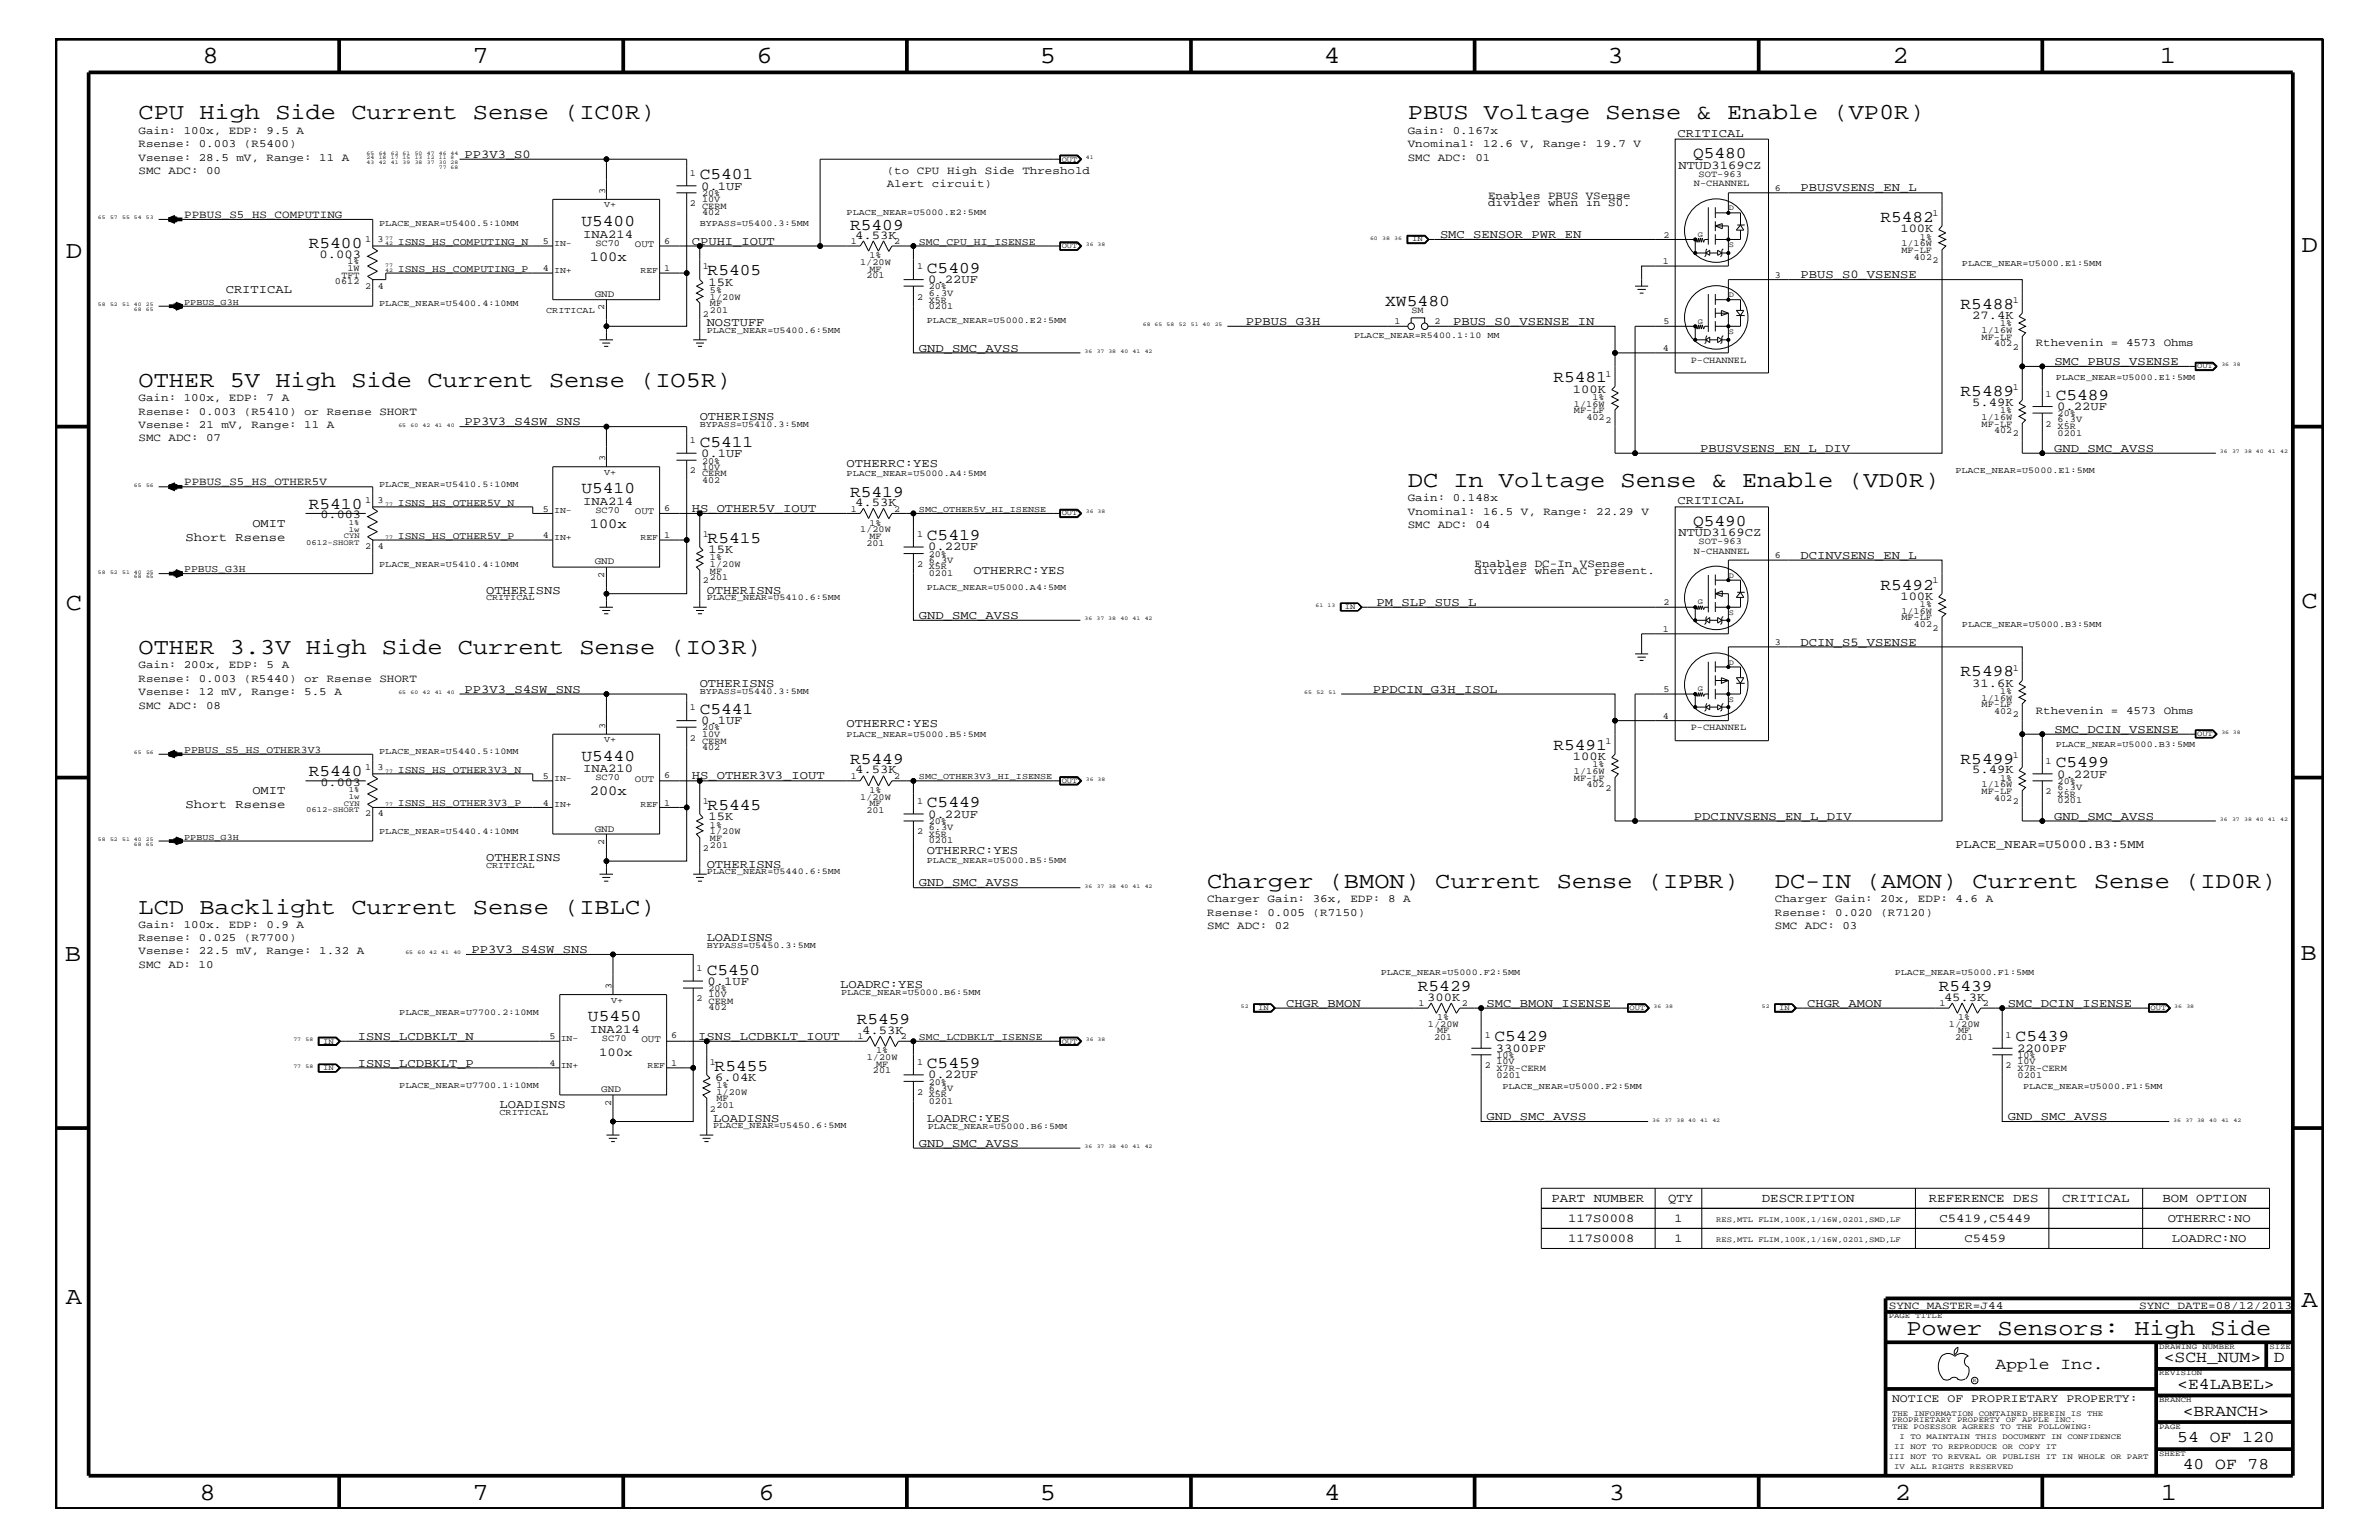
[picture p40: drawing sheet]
<svg xmlns="http://www.w3.org/2000/svg" width="432mm" height="279mm" viewBox="0 0 432 279" stroke-linecap="round" stroke-linejoin="round" font-family="sans-serif">
<defs><g id="words">
<g font-size="4.5">
<text x="36.7" y="11.5">8</text>
<text x="85.8" y="11.5">7</text>
<text x="137.3" y="11.5">6</text>
<text x="188.7" y="11.5">5</text>
<text x="240.3" y="11.5">4</text>
<text x="291.8" y="11.5">3</text>
<text x="343.5" y="11.5">2</text>
<text x="392" y="11.5">1</text>
<text x="11.9" y="46.8">D</text>
<text x="417.7" y="45.7">D</text>
<text x="11.9" y="110.6">C</text>
<text x="417.7" y="110.4">C</text>
<text x="11.8" y="174.3">B</text>
<text x="417.6" y="174.2">B</text>
<text x="11.9" y="236.7">A</text>
<text x="417.7" y="237.1">A</text>
<text x="36.2" y="272.1">8</text>
<text x="85.8" y="272.1">7</text>
<text x="137.7" y="272.1">6</text>
<text x="188.7" y="272.1">5</text>
<text x="240.4" y="272.1">4</text>
<text x="292" y="272.1">3</text>
<text x="343.9" y="272.1">2</text>
<text x="392.2" y="272.1">1</text>
</g>
<g font-size="4.1">
<text x="25.1" y="21.6">CPU High Side Current Sense (IC0R)</text>
<text x="255.5" y="21.6">PBUS Voltage Sense &amp; Enable (VP0R)</text>
<text x="25.1" y="70.1">OTHER 5V High Side Current Sense (IO5R)</text>
<text x="255.5" y="88.3">DC In Voltage Sense &amp; Enable (VD0R)</text>
<text x="25.1" y="118.6">OTHER 3.3V High Side Current Sense (IO3R)</text>
<text x="219.1" y="161.1">Charger (BMON) Current Sense (IPBR)</text>
<text x="322.2" y="161.1">DC-IN (AMON) Current Sense (ID0R)</text>
<text x="25.1" y="165.9">LCD Backlight Current Sense (IBLC)</text>
<text x="346" y="242.3">Power Sensors: High Side</text>
</g>
<g font-size="3">
<text x="307.3" y="28.6">Q5480</text>
<text x="127" y="32.5">C5401</text>
<text x="105.5" y="41">U5400</text>
<text x="154.3" y="41.7">R5409</text>
<text x="341.3" y="40.3">R5482</text>
<text x="56" y="45.1">R5400</text>
<text x="128.4" y="50">R5405</text>
<text x="168.2" y="49.6">C5409</text>
<text x="251.4" y="55.5">XW5480</text>
<text x="355.9" y="56.1">R5488</text>
<text x="281.9" y="69.4">R5481</text>
<text x="355.9" y="71.8">R5489</text>
<text x="373.1" y="72.6">C5489</text>
<text x="127" y="81.1">C5411</text>
<text x="105.5" y="89.5">U5410</text>
<text x="56" y="92.3">R5410</text>
<text x="154.3" y="90.1">R5419</text>
<text x="307.3" y="95.4">Q5490</text>
<text x="128.4" y="98.5">R5415</text>
<text x="168.2" y="98">C5419</text>
<text x="341.3" y="107">R5492</text>
<text x="355.9" y="122.7">R5498</text>
<text x="127" y="129.6">C5441</text>
<text x="281.9" y="136.1">R5491</text>
<text x="56" y="140.8">R5440</text>
<text x="105.5" y="138">U5440</text>
<text x="154.3" y="138.6">R5449</text>
<text x="355.9" y="138.5">R5499</text>
<text x="373.1" y="139.2">C5499</text>
<text x="128.4" y="147">R5445</text>
<text x="168.2" y="146.5">C5449</text>
<text x="128.3" y="176.8">C5450</text>
<text x="257.3" y="179.9">R5429</text>
<text x="351.9" y="179.9">R5439</text>
<text x="106.7" y="185.3">U5450</text>
<text x="155.5" y="185.9">R5459</text>
<text x="271.3" y="188.9">C5429</text>
<text x="365.8" y="188.9">C5439</text>
<text x="129.7" y="194.3">R5455</text>
<text x="168.2" y="193.7">C5459</text>
<text x="362.2" y="248.4">Apple Inc.</text>
<text x="392.7" y="247.1">&lt;SCH_NUM&gt;</text>
<text x="395.2" y="252">&lt;E4LABEL&gt;</text>
<text x="412.7" y="247.1">D</text>
<text x="396.2" y="256.8">&lt;BRANCH&gt;</text>
<text x="395.2" y="261.6">54 OF 120</text>
<text x="396.2" y="266.6">40 OF 78</text>
</g>
<g font-size="2.5">
<text x="107.1" y="47.4">100x</text>
<text x="107.1" y="95.9">100x</text>
<text x="107.1" y="144.3">200x</text>
</g>
<g font-size="2.3">
<text x="281.6" y="218">PART NUMBER</text>
<text x="302.8" y="218">QTY</text>
<text x="319.8" y="218">DESCRIPTION</text>
<text x="350.1" y="218">REFERENCE DES</text>
<text x="374.3" y="218">CRITICAL</text>
<text x="392.5" y="218">BOM OPTION</text>
</g>
<g font-size="2.2">
<text x="84.3" y="28.6">PP3V3_S0</text>
<text x="304.5" y="24.8">CRITICAL</text>
<text x="127.3" y="34.4">0.1UF</text>
<text x="304.6" y="30.7">NTUD3169CZ</text>
<text x="326.8" y="34.7">PBUSVSENS_EN_L</text>
<text x="58" y="46.8">0.003</text>
<text x="105.9" y="43.1">INA214</text>
<text x="125.6" y="44.4">CPUHI_IOUT</text>
<text x="155.2" y="43.4">4.53K</text>
<text x="261.4" y="43.2">SMC_SENSOR_PWR_EN</text>
<text x="344.9" y="42.1">100K</text>
<text x="41" y="53.2">CRITICAL</text>
<text x="128.6" y="51.8">15K</text>
<text x="168.5" y="51.3">0.22UF</text>
<text x="326.8" y="50.5">PBUS_S0_VSENSE</text>
<text x="128.3" y="59.2">NOSTUFF</text>
<text x="226.1" y="59">PPBUS_G3H</text>
<text x="263.7" y="59">PBUS_S0_VSENSE_IN</text>
<text x="358" y="57.9">27.4K</text>
<text x="166.8" y="63.9">GND_SMC_AVSS</text>
<text x="285.5" y="71.2">100K</text>
<text x="372.9" y="66.2">SMC_PBUS_VSENSE</text>
<text x="84.3" y="77.2">PP3V3_S4SW_SNS</text>
<text x="127" y="76.2">OTHERISNS</text>
<text x="358" y="73.7">5.49K</text>
<text x="373.4" y="74.4">0.22UF</text>
<text x="127.3" y="82.8">0.1UF</text>
<text x="308.6" y="82">PBUSVSENS_EN_L_DIV</text>
<text x="372.9" y="82">GND_SMC_AVSS</text>
<text x="153.7" y="84.7">OTHERRC:YES</text>
<text x="45.8" y="95.6">OMIT</text>
<text x="58.2" y="94">0.003</text>
<text x="105.9" y="91.6">INA214</text>
<text x="125.6" y="92.9">HS_OTHER5V_IOUT</text>
<text x="155.2" y="91.8">4.53K</text>
<text x="304.5" y="91.5">CRITICAL</text>
<text x="33.7" y="98.2">Short Rsense</text>
<text x="128.6" y="100.4">15K</text>
<text x="168.5" y="99.9">0.22UF</text>
<text x="304.6" y="97.3">NTUD3169CZ</text>
<text x="326.8" y="101.4">DCINVSENS_EN_L</text>
<text x="88.2" y="107.7">OTHERISNS</text>
<text x="128.3" y="107.7">OTHERISNS</text>
<text x="176.7" y="104.1">OTHERRC:YES</text>
<text x="166.8" y="112.3">GND_SMC_AVSS</text>
<text x="249.9" y="109.9">PM_SLP_SUS_L</text>
<text x="344.9" y="108.8">100K</text>
<text x="326.8" y="117.2">DCIN_S5_VSENSE</text>
<text x="84.3" y="125.7">PP3V3_S4SW_SNS</text>
<text x="127" y="124.7">OTHERISNS</text>
<text x="249.2" y="125.7">PPDCIN_G3H_ISOL</text>
<text x="358" y="124.6">31.6K</text>
<text x="127.3" y="131.3">0.1UF</text>
<text x="153.7" y="131.9">OTHERRC:YES</text>
<text x="285.5" y="137.9">100K</text>
<text x="372.9" y="133">SMC_DCIN_VSENSE</text>
<text x="58.2" y="142.5">0.003</text>
<text x="105.9" y="140.1">INA210</text>
<text x="125.6" y="141.4">HS_OTHER3V3_IOUT</text>
<text x="155.2" y="140.3">4.53K</text>
<text x="358" y="140.3">5.49K</text>
<text x="373.4" y="141.1">0.22UF</text>
<text x="33.7" y="146.7">Short Rsense</text>
<text x="45.8" y="144">OMIT</text>
<text x="128.6" y="148.8">15K</text>
<text x="168.5" y="148.4">0.22UF</text>
<text x="307.4" y="148.7">PDCINVSENS_EN_L_DIV</text>
<text x="372.9" y="148.7">GND_SMC_AVSS</text>
<text x="168.2" y="155">OTHERRC:YES</text>
<text x="354.9" y="153.8">PLACE_NEAR=U5000.B3:5MM</text>
<text x="88.2" y="156.2">OTHERISNS</text>
<text x="128.3" y="157.4">OTHERISNS</text>
<text x="166.8" y="160.8">GND_SMC_AVSS</text>
<text x="85.6" y="172.9">PP3V3_S4SW_SNS</text>
<text x="128.3" y="170.7">LOADISNS</text>
<text x="128.4" y="178.7">0.1UF</text>
<text x="152.5" y="179.3">LOADRC:YES</text>
<text x="233.4" y="182.7">CHGR_BMON</text>
<text x="259" y="181.6">300K</text>
<text x="269.8" y="182.7">SMC_BMON_ISENSE</text>
<text x="328" y="182.7">CHGR_AMON</text>
<text x="352.8" y="181.6">45.3K</text>
<text x="364.4" y="182.7">SMC_DCIN_ISENSE</text>
<text x="64.9" y="188.7">ISNS_LCDBKLT_N</text>
<text x="107.1" y="187.4">INA214</text>
<text x="108.8" y="191.6">100x</text>
<text x="126.7" y="188.7">ISNS_LCDBKLT_IOUT</text>
<text x="156.5" y="187.6">4.53K</text>
<text x="271.5" y="190.8">3300PF</text>
<text x="366.1" y="190.8">2200PF</text>
<text x="64.9" y="193.6">ISNS_LCDBKLT_P</text>
<text x="129.8" y="196.1">6.04K</text>
<text x="168.5" y="195.6">0.22UF</text>
<text x="90.7" y="201">LOADISNS</text>
<text x="129.5" y="203.5">LOADISNS</text>
<text x="168.2" y="203.5">LOADRC:YES</text>
<text x="269.8" y="203.2">GND_SMC_AVSS</text>
<text x="364.4" y="203.2">GND_SMC_AVSS</text>
<text x="166.8" y="208.1">GND_SMC_AVSS</text>
<text x="284.6" y="221.7">117S0008</text>
<text x="303.9" y="221.7">1</text>
<text x="352" y="221.7">C5419,C5449</text>
<text x="393.4" y="221.7">OTHERRC:NO</text>
<text x="284.6" y="225.3">117S0008</text>
<text x="303.9" y="225.3">1</text>
<text x="356.6" y="225.3">C5459</text>
<text x="394.2" y="225.3">LOADRC:NO</text>
</g>
<text font-size="2.1" x="343.4" y="254.4">NOTICE OF PROPRIETARY PROPERTY:</text>
<g font-size="2">
<text x="25.1" y="29.2">Vsense: 28.5 mV, Range: 11 A</text>
<text x="25.1" y="24.3">Gain: 100x, EDP: 9.5 A</text>
<text x="25.1" y="26.7">Rsense: 0.003 (R5400)</text>
<text x="255.5" y="26.7">Vnominal: 12.6 V, Range: 19.7 V</text>
<text x="255.5" y="24.3">Gain: 0.167x</text>
<text x="255.5" y="29.2">SMC ADC: 01</text>
<text x="25.1" y="31.6">SMC ADC: 00</text>
<text x="161" y="31.6">(to CPU High Side Threshold</text>
<text x="161" y="34">Alert circuit)</text>
<text x="33.4" y="39.6">PPBUS_S5_HS_COMPUTING</text>
<text x="270.1" y="37.4">divider when in S0.</text>
<text x="270.1" y="36.2">Enables PBUS VSense</text>
<text x="369.5" y="62.8">Rthevenin = 4573 Ohms</text>
<text x="25.1" y="77.7">Vsense: 21 mV, Range: 11 A</text>
<text x="25.1" y="72.8">Gain: 100x, EDP: 7 A</text>
<text x="25.1" y="75.2">Rsense: 0.003 (R5410) or Rsense SHORT</text>
<text x="25.1" y="80">SMC ADC: 07</text>
<text x="33.4" y="88.1">PPBUS_S5_HS_OTHER5V</text>
<text x="255.5" y="93.4">Vnominal: 16.5 V, Range: 22.29 V</text>
<text x="255.5" y="95.9">SMC ADC: 04</text>
<text x="255.5" y="91">Gain: 0.148x</text>
<text x="267.6" y="104.1">divider when AC present.</text>
<text x="267.6" y="102.9">Enables DC-In VSense</text>
<text x="25.1" y="121.3">Gain: 200x, EDP: 5 A</text>
<text x="25.1" y="123.7">Rsense: 0.003 (R5440) or Rsense SHORT</text>
<text x="25.1" y="128.6">SMC ADC: 08</text>
<text x="25.1" y="126.2">Vsense: 12 mV, Range: 5.5 A</text>
<text x="369.5" y="129.6">Rthevenin = 4573 Ohms</text>
<text x="219.1" y="163.7">Charger Gain: 36x, EDP: 8 A</text>
<text x="219.1" y="166.1">Rsense: 0.005 (R7150)</text>
<text x="322.2" y="166.1">Rsense: 0.020 (R7120)</text>
<text x="322.2" y="163.7">Charger Gain: 20x, EDP: 4.6 A</text>
<text x="25.1" y="168.3">Gain: 100x. EDP: 0.9 A</text>
<text x="25.1" y="173.2">Vsense: 22.5 mV, Range: 1.32 A</text>
<text x="25.1" y="170.7">Rsense: 0.025 (R7700)</text>
<text x="219.1" y="168.6">SMC ADC: 02</text>
<text x="322.2" y="168.6">SMC ADC: 03</text>
<text x="25.1" y="175.6">SMC AD: 10</text>
<text x="342.8" y="237.4">SYNC_MASTER=J44</text>
<text x="388.3" y="237.4">SYNC_DATE=08/12/2013</text>
</g>
<g font-size="1.9">
<text x="72.2" y="44.4">ISNS_HS_COMPUTING_N</text>
<text x="166.8" y="44.4">SMC_CPU_HI_ISENSE</text>
<text x="72.2" y="49.3">ISNS_HS_COMPUTING_P</text>
<text x="72.2" y="91.7">ISNS_HS_OTHER5V_N</text>
<text x="72.2" y="97.7">ISNS_HS_OTHER5V_P</text>
<text x="33.4" y="103.8">PPBUS_G3H</text>
<text x="33.4" y="136.6">PPBUS_S5_HS_OTHER3V3</text>
<text x="72.2" y="140.2">ISNS_HS_OTHER3V3_N</text>
<text x="72.2" y="146.2">ISNS_HS_OTHER3V3_P</text>
<text x="166.8" y="188.7">SMC_LCDBKLT_ISENSE</text>
</g>
<g font-size="1.8">
<text x="115.2" y="44.8">OUT</text>
<text x="107.9" y="53.9">GND</text>
<text x="115.2" y="93.3">OUT</text>
<text x="107.9" y="102.4">GND</text>
<text x="115.2" y="141.8">OUT</text>
<text x="107.9" y="150.9">GND</text>
<text x="116.4" y="189.1">OUT</text>
<text x="109.1" y="198.1">GND</text>
</g>
<g font-size="1.7">
<text x="109.8" y="35.2" transform="rotate(-90 109.8 35.2)">3</text>
<text x="125.2" y="31.9">1</text>
<text x="127.4" y="35.6">20%</text>
<text x="307.5" y="33.7">N-CHANNEL</text>
<text x="308.3" y="32">SOT-963</text>
<text x="322.2" y="34.7">6</text>
<text x="125.2" y="37.4">2</text>
<text x="127.4" y="37.9">CERM</text>
<text x="127.4" y="39.1">402</text>
<text x="127.4" y="36.7">10V</text>
<text x="350.8" y="39.2">1</text>
<text x="63.1" y="47.9">1%</text>
<text x="66.3" y="44">1</text>
<text x="68.5" y="44">3</text>
<text x="98.6" y="44.3">5</text>
<text x="108.1" y="44.6">SC70</text>
<text x="120.6" y="44.2">6</text>
<text x="154.4" y="44.3">1</text>
<text x="157.8" y="46.8">1%</text>
<text x="162.3" y="44.3">2</text>
<text x="301.8" y="47.9">1</text>
<text x="301.9" y="43.1">2</text>
<text x="345.1" y="45.9">MF-LF</text>
<text x="345.1" y="44.6">1/16W</text>
<text x="347.4" y="47.1">402</text>
<text x="348.5" y="43.5">1%</text>
<text x="350.8" y="47.7">2</text>
<text x="60.8" y="51.6">0612</text>
<text x="62" y="50.4">TFT</text>
<text x="63.1" y="49.1">1W</text>
<text x="66.3" y="52.4">2</text>
<text x="68.6" y="52.4">4</text>
<text x="98.6" y="49.1">4</text>
<text x="120.6" y="49.1">1</text>
<text x="127.6" y="48.9">1</text>
<text x="128.9" y="53.2">5%</text>
<text x="156.1" y="48">1/20W</text>
<text x="157.3" y="50.5">201</text>
<text x="157.8" y="49.3">MF</text>
<text x="166.5" y="48.9">1</text>
<text x="168.6" y="52.5">20%</text>
<text x="168.6" y="53.6">6.3V</text>
<text x="322.2" y="50.4">3</text>
<text x="109.6" y="56.3" transform="rotate(-90 109.6 56.3)">2</text>
<text x="127.6" y="57.4">2</text>
<text x="128.9" y="56.8">201</text>
<text x="128.9" y="55.6">MF</text>
<text x="128.9" y="54.4">1/20W</text>
<text x="166.5" y="54.4">2</text>
<text x="168.6" y="56.1">0201</text>
<text x="168.6" y="54.9">X5R</text>
<text x="253.1" y="58.9">1</text>
<text x="256.2" y="56.8">SM</text>
<text x="260.4" y="58.9">2</text>
<text x="301.9" y="58.9">5</text>
<text x="363.1" y="59.2">1%</text>
<text x="365.3" y="55">1</text>
<text x="301.8" y="63.7">4</text>
<text x="306.9" y="65.9">P-CHANNEL</text>
<text x="359.7" y="61.7">MF-LF</text>
<text x="359.7" y="60.4">1/16W</text>
<text x="361.9" y="62.9">402</text>
<text x="365.3" y="63.4">2</text>
<text x="291.4" y="68.4">1</text>
<text x="365.3" y="70.7">1</text>
<text x="371.3" y="72">1</text>
<text x="285.7" y="75">MF-LF</text>
<text x="285.7" y="73.8">1/16W</text>
<text x="288" y="76.2">402</text>
<text x="289.1" y="72.6">1%</text>
<text x="291.4" y="76.8">2</text>
<text x="359.7" y="77.4">MF-LF</text>
<text x="359.7" y="76.2">1/16W</text>
<text x="363.1" y="75">1%</text>
<text x="371.3" y="77.4">2</text>
<text x="373.5" y="76.7">6.3V</text>
<text x="373.5" y="77.9">X5R</text>
<text x="373.5" y="75.6">20%</text>
<text x="109.8" y="83.7" transform="rotate(-90 109.8 83.7)">3</text>
<text x="125.2" y="80.5">1</text>
<text x="361.9" y="78.6">402</text>
<text x="365.3" y="79.2">2</text>
<text x="373.5" y="79.1">0201</text>
<text x="125.2" y="85.9">2</text>
<text x="127.4" y="86.4">CERM</text>
<text x="127.4" y="84.1">20%</text>
<text x="127.4" y="85.2">10V</text>
<text x="127.4" y="87.6">402</text>
<text x="66.3" y="91.2">1</text>
<text x="68.5" y="91.2">3</text>
<text x="98.6" y="92.8">5</text>
<text x="108.1" y="93.1">SC70</text>
<text x="120.6" y="92.7">6</text>
<text x="154.4" y="92.8">1</text>
<text x="157.8" y="95.4">1%</text>
<text x="162.3" y="92.8">2</text>
<text x="66.3" y="99.6">2</text>
<text x="68.6" y="99.6">4</text>
<text x="98.6" y="97.6">4</text>
<text x="120.6" y="97.6">1</text>
<text x="127.6" y="97.4">1</text>
<text x="128.9" y="101.6">1%</text>
<text x="156.1" y="96.5">1/20W</text>
<text x="157.3" y="99">201</text>
<text x="157.8" y="97.7">MF</text>
<text x="166.5" y="97.4">1</text>
<text x="168.6" y="101">20%</text>
<text x="307.5" y="100.4">N-CHANNEL</text>
<text x="308.3" y="98.7">SOT-963</text>
<text x="322.2" y="101.3">6</text>
<text x="109.6" y="104.8" transform="rotate(-90 109.6 104.8)">2</text>
<text x="127.6" y="105.9">2</text>
<text x="128.9" y="105.3">201</text>
<text x="128.9" y="104.1">MF</text>
<text x="128.9" y="102.9">1/20W</text>
<text x="166.5" y="102.9">2 X5R</text>
<text x="168.6" y="102.1">6.3V</text>
<text x="168.6" y="104.6">0201</text>
<text x="350.8" y="105.9">1</text>
<text x="301.9" y="109.8">2</text>
<text x="345.1" y="112.6">MF-LF</text>
<text x="345.1" y="111.4">1/16W</text>
<text x="347.4" y="113.7">402</text>
<text x="348.5" y="110.2">1%</text>
<text x="301.8" y="114.7">1</text>
<text x="322.2" y="117">3</text>
<text x="350.8" y="114.4">2</text>
<text x="301.9" y="125.5">5</text>
<text x="363.1" y="125.9">1%</text>
<text x="365.3" y="121.7">1</text>
<text x="125.2" y="128.9">1</text>
<text x="301.8" y="130.4">4</text>
<text x="359.7" y="128.3">MF-LF</text>
<text x="359.7" y="127.1">1/16W</text>
<text x="361.9" y="129.6">402</text>
<text x="365.3" y="130.2">2</text>
<text x="109.8" y="132.2" transform="rotate(-90 109.8 132.2)">3</text>
<text x="125.2" y="134.4">2</text>
<text x="127.4" y="134.9">CERM</text>
<text x="127.4" y="136.1">402</text>
<text x="127.4" y="132.5">20%</text>
<text x="127.4" y="133.6">10V</text>
<text x="291.4" y="135">1</text>
<text x="306.9" y="132.5">P-CHANNEL</text>
<text x="365.3" y="137.4">1</text>
<text x="66.3" y="139.7">1</text>
<text x="68.5" y="139.7">3</text>
<text x="98.6" y="141.3">5</text>
<text x="108.1" y="141.5">SC70</text>
<text x="120.6" y="141.2">6</text>
<text x="154.4" y="141.3">1</text>
<text x="157.8" y="143.9">1%</text>
<text x="162.3" y="141.3">2</text>
<text x="285.7" y="140.4">1/16W</text>
<text x="285.7" y="141.7">MF-LF</text>
<text x="288" y="142.9">402</text>
<text x="289.1" y="139.2">1%</text>
<text x="291.4" y="143.5">2</text>
<text x="359.7" y="142.9">1/16W</text>
<text x="363.1" y="141.7">1%</text>
<text x="371.3" y="138.6">1</text>
<text x="373.5" y="143.4">6.3V</text>
<text x="373.5" y="142.3">20%</text>
<text x="66.3" y="148.1">2</text>
<text x="68.6" y="148.1">4</text>
<text x="98.6" y="146.2">4</text>
<text x="120.6" y="146.2">1</text>
<text x="127.6" y="145.9">1</text>
<text x="156.1" y="145.1">1/20W</text>
<text x="157.3" y="147.5">201</text>
<text x="157.8" y="146.2">MF</text>
<text x="166.5" y="145.9">1</text>
<text x="168.6" y="149.5">20%</text>
<text x="359.7" y="144">MF-LF</text>
<text x="361.9" y="145.3">402</text>
<text x="365.3" y="145.9">2</text>
<text x="371.3" y="144">2</text>
<text x="373.5" y="145.7">0201</text>
<text x="373.5" y="144.6">X5R</text>
<text x="109.6" y="153.3" transform="rotate(-90 109.6 153.3)">2</text>
<text x="127.6" y="154.4">2</text>
<text x="128.9" y="153.8">201</text>
<text x="128.9" y="150.1">1%</text>
<text x="128.9" y="152.6">MF</text>
<text x="128.9" y="151.3">1/20W</text>
<text x="166.5" y="151.3">2</text>
<text x="168.6" y="151.8">X5R</text>
<text x="168.6" y="153">0201</text>
<text x="168.6" y="150.7">6.3V</text>
<text x="111" y="179.5" transform="rotate(-90 111 179.5)">3</text>
<text x="126.4" y="176.2">1</text>
<text x="128.6" y="179.9">20%</text>
<text x="126.4" y="181.6">2</text>
<text x="128.6" y="182.1">CERM</text>
<text x="128.6" y="183.3">402</text>
<text x="128.6" y="181">10V</text>
<text x="257.5" y="182.5">1</text>
<text x="260.9" y="185">1%</text>
<text x="265.3" y="182.5">2</text>
<text x="352" y="182.5">1</text>
<text x="355.4" y="185">1%</text>
<text x="359.9" y="182.5">2</text>
<text x="99.7" y="188.6">5</text>
<text x="109.3" y="188.8">SC70</text>
<text x="121.8" y="188.4">6</text>
<text x="155.6" y="188.6">1</text>
<text x="159" y="191.1">1%</text>
<text x="163.5" y="188.6">2</text>
<text x="259.2" y="186.3">1/20W</text>
<text x="260.3" y="188.7">201</text>
<text x="260.9" y="187.5">MF</text>
<text x="269.5" y="188.3">1</text>
<text x="271.6" y="192">10%</text>
<text x="353.7" y="186.3">1/20W</text>
<text x="354.9" y="188.7">201</text>
<text x="355.4" y="187.5">MF</text>
<text x="364" y="188.3">1</text>
<text x="366.2" y="192">10%</text>
<text x="99.7" y="193.4">4</text>
<text x="121.8" y="193.4">1</text>
<text x="128.9" y="193.2">1</text>
<text x="130" y="197.4">1%</text>
<text x="157.3" y="192.3">1/20W</text>
<text x="158.5" y="194.8">201</text>
<text x="159" y="193.6">MF</text>
<text x="166.5" y="193.2">1</text>
<text x="168.6" y="196.8">20%</text>
<text x="168.6" y="197.9">6.3V</text>
<text x="269.5" y="193.7">2</text>
<text x="271.6" y="194.3">X7R-CERM</text>
<text x="271.6" y="195.5">0201</text>
<text x="271.6" y="193.1">10V</text>
<text x="364" y="193.7">2</text>
<text x="366.2" y="193.1">10V</text>
<text x="366.2" y="194.3">X7R-CERM</text>
<text x="366.2" y="195.5">0201</text>
<text x="110.9" y="200.6" transform="rotate(-90 110.9 200.6)">2</text>
<text x="128.9" y="201.7">2</text>
<text x="130" y="198.7">1/20W</text>
<text x="130" y="201">201</text>
<text x="130" y="199.8">MF</text>
<text x="166.5" y="198.7">2</text>
<text x="168.6" y="199.1">X5R</text>
<text x="168.6" y="200.4">0201</text>
</g>
<g font-size="1.6">
<text x="68.8" y="41">PLACE_NEAR=U5400.5:10MM</text>
<text x="109.6" y="37.6">V+</text>
<text x="127" y="41">BYPASS=U5400.3:5MM</text>
<text x="153.7" y="39.1">PLACE_NEAR=U5000.E2:5MM</text>
<text x="100.6" y="44.6">IN-</text>
<text x="100.6" y="49.6">IN+</text>
<text x="116.2" y="49.6">REF</text>
<text x="356.1" y="48.3">PLACE_NEAR=U5000.E1:5MM</text>
<text x="33.4" y="55.3">PPBUS_G3H</text>
<text x="68.8" y="55.6">PLACE_NEAR=U5400.4:10MM</text>
<text x="99.1" y="56.8">CRITICAL</text>
<text x="168.2" y="58.5">PLACE_NEAR=U5000.E2:5MM</text>
<text x="128.3" y="60.4">PLACE_NEAR=U5400.6:5MM</text>
<text x="245.8" y="61.4">PLACE_NEAR=R5400.1:10 MM</text>
<text x="373.1" y="68.9">PLACE_NEAR=U5000.E1:5MM</text>
<text x="127" y="77.4">BYPASS=U5410.3:5MM</text>
<text x="68.8" y="88.3">PLACE_NEAR=U5410.5:10MM</text>
<text x="109.6" y="86.1">V+</text>
<text x="153.7" y="86.4">PLACE_NEAR=U5000.A4:5MM</text>
<text x="354.9" y="85.9">PLACE_NEAR=U5000.E1:5MM</text>
<text x="100.6" y="93.2">IN-</text>
<text x="166.8" y="92.9">SMC_OTHER5V_HI_ISENSE</text>
<text x="100.6" y="98">IN+</text>
<text x="116.2" y="98">REF</text>
<text x="68.8" y="102.9">PLACE_NEAR=U5410.4:10MM</text>
<text x="168.2" y="107">PLACE_NEAR=U5000.A4:5MM</text>
<text x="88.2" y="108.9">CRITICAL</text>
<text x="128.3" y="108.9">PLACE_NEAR=U5410.6:5MM</text>
<text x="356.1" y="113.7">PLACE_NEAR=U5000.B3:5MM</text>
<text x="127" y="125.9">BYPASS=U5440.3:5MM</text>
<text x="68.8" y="136.8">PLACE_NEAR=U5440.5:10MM</text>
<text x="109.6" y="134.6">V+</text>
<text x="153.7" y="133.6">PLACE_NEAR=U5000.B5:5MM</text>
<text x="373.1" y="135.6">PLACE_NEAR=U5000.B3:5MM</text>
<text x="100.6" y="141.7">IN-</text>
<text x="166.8" y="141.4">SMC_OTHER3V3_HI_ISENSE</text>
<text x="100.6" y="146.5">IN+</text>
<text x="116.2" y="146.5">REF</text>
<text x="33.4" y="152.3">PPBUS_G3H</text>
<text x="68.8" y="151.3">PLACE_NEAR=U5440.4:10MM</text>
<text x="88.2" y="157.4">CRITICAL</text>
<text x="128.3" y="158.6">PLACE_NEAR=U5440.6:5MM</text>
<text x="168.2" y="156.7">PLACE_NEAR=U5000.B5:5MM</text>
<text x="128.3" y="172">BYPASS=U5450.3:5MM</text>
<text x="250.6" y="176.8">PLACE_NEAR=U5000.F2:5MM</text>
<text x="343.9" y="176.8">PLACE_NEAR=U5000.F1:5MM</text>
<text x="72.5" y="184.1">PLACE_NEAR=U7700.2:10MM</text>
<text x="110.9" y="181.9">V+</text>
<text x="152.7" y="180.5">PLACE_NEAR=U5000.B6:5MM</text>
<text x="101.8" y="188.9">IN-</text>
<text x="72.5" y="197.4">PLACE_NEAR=U7700.1:10MM</text>
<text x="101.8" y="193.7">IN+</text>
<text x="117.5" y="193.7">REF</text>
<text x="272.7" y="197.6">PLACE_NEAR=U5000.F2:5MM</text>
<text x="367.2" y="197.6">PLACE_NEAR=U5000.F1:5MM</text>
<text x="90.7" y="202.3">CRITICAL</text>
<text x="129.5" y="204.7">PLACE_NEAR=U5450.6:5MM</text>
<text x="168.4" y="204.8">PLACE_NEAR=U5000.B6:5MM</text>
</g>
<g font-size="1.4">
<text x="192.7" y="29.3">OUT</text>
<text x="313.8" y="38.1">D</text>
<text x="192.7" y="45.1">OUT</text>
<text x="256.3" y="43.8">IN</text>
<text x="308.1" y="43">G</text>
<text x="313.8" y="44.9">S</text>
<text x="313.8" y="53.9">D</text>
<text x="308.1" y="58.7">G</text>
<text x="313.8" y="60.6">S</text>
<text x="398.8" y="66.8">OUT</text>
<text x="63.3" y="95.2">1%</text>
<text x="192.7" y="93.5">OUT</text>
<text x="55.5" y="98.8">0612-SHORT</text>
<text x="62.4" y="97.6">CYN</text>
<text x="63.3" y="96.5">1w</text>
<text x="313.8" y="104.8">D</text>
<text x="244.1" y="110.5">IN</text>
<text x="308.1" y="109.7">G</text>
<text x="313.8" y="111.6">S</text>
<text x="308.1" y="125.4">G</text>
<text x="313.8" y="120.6">D</text>
<text x="313.8" y="127.4">S</text>
<text x="398.8" y="133.5">OUT</text>
<text x="63.3" y="143.7">1%</text>
<text x="192.7" y="142">OUT</text>
<text x="55.5" y="147.3">0612-SHORT</text>
<text x="62.4" y="146.2">CYN</text>
<text x="63.3" y="144.9">1w</text>
<text x="228.3" y="183.2">IN</text>
<text x="295.7" y="183.2">OUT</text>
<text x="322.9" y="183.2">IN</text>
<text x="390.3" y="183.2">OUT</text>
<text x="58.7" y="189.3">IN</text>
<text x="192.7" y="189.3">OUT</text>
<text x="58.7" y="194.2">IN</text>
<text x="311.5" y="221.7">RES,MTL FLIM,100K,1/16W,0201,SMD,LF</text>
<text x="311.5" y="225.3">RES,MTL FLIM,100K,1/16W,0201,SMD,LF</text>
<text x="342.8" y="239.2">PAGE TITLE</text>
<text x="391.9" y="244.7">DRAWING NUMBER</text>
<text x="411.9" y="244.7">SIZE</text>
<text x="391.9" y="249.5">REVISION</text>
<text x="343.4" y="256.8">THE INFORMATION CONTAINED HEREIN IS THE</text>
<text x="391.9" y="254.4">BRANCH</text>
<text x="343.4" y="258">PROPRIETARY PROPERTY OF APPLE INC.</text>
<text x="343.4" y="259.3">THE POSESSOR AGREES TO THE FOLLOWING:</text>
<text x="343.8" y="262.9">II NOT TO REPRODUCE OR COPY IT</text>
<text x="344.8" y="261.1">I TO MAINTAIN THIS DOCUMENT IN CONFIDENCE</text>
<text x="391.9" y="259.3">PAGE</text>
<text x="342.8" y="264.7">III NOT TO REVEAL OR PUBLISH IT IN WHOLE OR PART</text>
<text x="343.8" y="266.6">IV ALL RIGHTS RESERVED</text>
<text x="391.9" y="264.1">SHEET</text>
</g>
<g font-size="1">
<text x="66.5" y="28.1">65</text>
<text x="66.5" y="29.8">43</text>
<text x="66.5" y="28.9">24</text>
<text x="68.7" y="28.1">64</text>
<text x="68.7" y="29.8">42</text>
<text x="68.7" y="28.9">18</text>
<text x="70.9" y="28.1">62 61</text>
<text x="70.9" y="29.8">41 39</text>
<text x="71" y="28.9">17 15</text>
<text x="75.3" y="28.1">50</text>
<text x="75.3" y="29.8">38</text>
<text x="75.3" y="28.9">13</text>
<text x="77.5" y="28.1">47</text>
<text x="77.5" y="29.8">37</text>
<text x="77.5" y="28.9">12</text>
<text x="79.7" y="28.1">46 44</text>
<text x="79.7" y="29.8">30 28</text>
<text x="79.7" y="28.9">11 8</text>
<text x="197.1" y="28.9">41</text>
<text x="79.7" y="30.7">77 68</text>
<text x="17.8" y="39.8">65</text>
<text x="20" y="39.8">57</text>
<text x="22.2" y="39.8">55 54</text>
<text x="26.5" y="39.8">53</text>
<text x="69.9" y="44.4">42</text>
<text x="69.9" y="43.5">77</text>
<text x="197.1" y="44.6">36 38</text>
<text x="248.7" y="43.5">60</text>
<text x="250.9" y="43.5">38</text>
<text x="253.1" y="43.5">36</text>
<text x="69.9" y="49.3">42</text>
<text x="69.9" y="48.4">77</text>
<text x="17.8" y="55.6">58</text>
<text x="20" y="55.6">52</text>
<text x="22.2" y="55.6">51 40</text>
<text x="24.3" y="56.5">68</text>
<text x="26.5" y="55.6">25</text>
<text x="26.5" y="56.5">65</text>
<text x="207.4" y="59.2">68 65</text>
<text x="211.8" y="59.2">58</text>
<text x="214" y="59.2">52</text>
<text x="216.2" y="59.2">51 40</text>
<text x="220.5" y="59.2">25</text>
<text x="196.9" y="64">36</text>
<text x="199.1" y="64">37 38</text>
<text x="203.4" y="64">40</text>
<text x="205.6" y="64">41</text>
<text x="207.8" y="64">42</text>
<text x="403.2" y="66.5">36 38</text>
<text x="72.3" y="77.4">65</text>
<text x="74.5" y="77.4">60</text>
<text x="76.7" y="77.4">42</text>
<text x="78.9" y="77.4">41</text>
<text x="81.1" y="77.4">40</text>
<text x="402.9" y="82.2">36</text>
<text x="405.1" y="82.2">37</text>
<text x="407.3" y="82.2">38 40</text>
<text x="411.7" y="82.2">41</text>
<text x="413.9" y="82.2">42</text>
<text x="24.3" y="88.3">65</text>
<text x="26.5" y="88.3">56</text>
<text x="69.9" y="91.7">77</text>
<text x="197.1" y="93.2">36 38</text>
<text x="69.9" y="97.7">77</text>
<text x="17.8" y="104.1">58</text>
<text x="20" y="104.1">52</text>
<text x="22.2" y="104.1">51 40</text>
<text x="24.3" y="104.9">68</text>
<text x="26.5" y="104.1">25</text>
<text x="26.5" y="104.9">65</text>
<text x="196.8" y="112.5">36</text>
<text x="199" y="112.5">37 38</text>
<text x="203.4" y="112.5">40</text>
<text x="205.6" y="112.5">41</text>
<text x="207.8" y="112.5">42</text>
<text x="238.8" y="110.2">61</text>
<text x="241" y="110.2">13</text>
<text x="72.3" y="125.9">65</text>
<text x="74.5" y="125.9">60</text>
<text x="76.7" y="125.9">42</text>
<text x="78.9" y="125.9">41</text>
<text x="81.1" y="125.9">40</text>
<text x="236.7" y="125.9">65</text>
<text x="238.9" y="125.9">52</text>
<text x="241.1" y="125.9">51</text>
<text x="24.3" y="136.8">65</text>
<text x="26.5" y="136.8">56</text>
<text x="403.2" y="133.2">36 38</text>
<text x="69.9" y="140.2">77</text>
<text x="197.1" y="141.7">36 38</text>
<text x="69.9" y="146.2">77</text>
<text x="402.9" y="149">36</text>
<text x="405.1" y="149">37</text>
<text x="407.3" y="149">38 40</text>
<text x="411.7" y="149">41</text>
<text x="413.9" y="149">42</text>
<text x="17.8" y="152.6">58</text>
<text x="20" y="152.6">52</text>
<text x="22.2" y="152.6">51 40</text>
<text x="24.3" y="153.4">68</text>
<text x="26.5" y="152.6">25</text>
<text x="26.5" y="153.4">65</text>
<text x="196.9" y="161.1">36</text>
<text x="199.1" y="161.1">37 38</text>
<text x="203.4" y="161.1">40</text>
<text x="205.6" y="161.1">41</text>
<text x="207.8" y="161.1">42</text>
<text x="73.6" y="173.2">65</text>
<text x="75.8" y="173.2">60 42</text>
<text x="80.1" y="173.2">41</text>
<text x="82.3" y="173.2">40</text>
<text x="225.2" y="182.9">52</text>
<text x="300.1" y="182.9">36 38</text>
<text x="319.8" y="182.9">52</text>
<text x="394.6" y="182.9">36</text>
<text x="396.8" y="182.9">38</text>
<text x="53.3" y="188.9">77</text>
<text x="55.5" y="188.9">58</text>
<text x="197.1" y="188.9">36 38</text>
<text x="53.3" y="193.7">77</text>
<text x="55.5" y="193.7">58</text>
<text x="299.9" y="203.5">36</text>
<text x="302.1" y="203.5">37</text>
<text x="304.3" y="203.5">38 40</text>
<text x="308.6" y="203.5">41</text>
<text x="310.8" y="203.5">42</text>
<text x="394.5" y="203.5">36</text>
<text x="396.7" y="203.5">37 38</text>
<text x="401" y="203.5">40</text>
<text x="403.2" y="203.5">41</text>
<text x="405.4" y="203.5">42</text>
<text x="196.9" y="208.3">36</text>
<text x="199.1" y="208.3">37 38</text>
<text x="203.4" y="208.3">40</text>
<text x="205.6" y="208.3">41</text>
<text x="207.8" y="208.3">42</text>
<text x="358.1" y="250.7">R</text>
</g>
</g></defs>
<g fill="none" stroke="#000" stroke-width=".18">
<path d="M28.8 39.8h38.9v5.2l.9 .6M83.4 28.9h26.7M100.3 36.2h19.4v18.2h-19.4zM122.8 33.7h3.6M122.8 35h3.6M124.6 35v24.2h-14.5M124.6 33.7v-4.8h-14.5v7.3M192.4 28.1h3.2l.8 .8-.8 .7h-3.2zM192.4 28.2h3.2l.7 .7-.7 .7M192.5 28.2v1.4h3l.7-.7-.7-.7M192.5 28.9h-43.6v15.7M192.5 28.3h3l.6 .6-.6 .6h-3"/>
<path d="M304.1 25.2h16.9v42.5h-16.9zM310.1 37.6v6.8M311.3 37.6v2M311.3 38.6h4.6v2.2l-.8 1h1.4l-.6-1M313.7 38.6v-3.6h38.8v6l-.6 .7 1.3 .6-1.3 .6 1.3 .5-1.3 .6 1.3 .6-.7 .7v36.9h-55.7M67.7 44.6h32.6M68.5 45.6l-1.8 .9 1.8 .8-1.8 1 1.8 .9-1.8 .9 1 .6M100.3 49.5h-30.3v1.2h-2.3v4.9h-38.9M110.1 54.4v7.3M119.7 44.6h7.3M119.7 49.5h4.9M148.9 44.6h-21.9v6.1l.6 .6-1.2 .6 1.2 .6-1.2 .7 1.2 .6-1.2 .6 .6 .6v6.7"/>
<path d="M148.9 44.6h7.2l.6-.9 1 1.9 .8-1.9 .9 1.9 1-1.9 .9 1.9M164 50.7h3.7M164 51.9h3.7M165.8 51.9v12.1h30.3M165.8 44.6v6.1M192.4 43.9h3.2l.8 .7-.8 .8h-3.2zM192.4 44h3.2l.7 .6-.7 .8M192.5 44.6h-30.6l-.6 1M195.5 44l.7 .6-.7 .7M195.5 44l.6 .6-.6 .7M195.5 44h-3v1.3h3M222.8 59.2h32.7"/>
<path d="M255.5 42.9h3.1l.6 .5-.6 .6h-3.1zM256.1 58.6v-.9h2.5v.9M258.6 42.8l.7 .6-.6-.7h-3.3v1.5h3.3l.6-.8-.7 .7M258.6 42.8l.7 .6M258.6 42.8h-3.1v1.3h3.1M259.2 43.4h48.7l.1 .6 .3-.8 .1 .8 .2-.8 .2 .8 .2-.8 .2 .8 .2-.6h.7M259.3 43.4l-.7 .7M296.8 51.9h2.3M297.2 52.5h1.5M297.6 53.2h.7M307.7 59.2v2.5h1.9M307.7 43.4v2.5h1.9"/>
<path d="M309.6 45.9l.7-.5v.9zM309.8 45.1l-.2 .3v.9l-.2 .3M310.1 53.4v6.8M310.1 59.2h-.7l-.2 .5-.2-.8-.2 .8-.2-.8-.2 .8-.1-.8-.3 .8-.1-.5h-11.1v23h-3.7v-7.8l.6-.6-1.2-.6 1.2-.6-1.2-.6 1.2-.7-1.2-.6 .6-.6v-6.1M310.3 45.9h1.5M311.3 41h2.4v7.3h-15.7v3.6M311.3 56.8h2.4M311.3 40.1v1.8M311.3 42.5v1.9M311.3 53.4v1.9M311.3 55.9v1.8M311.3 58.3v1.8"/>
<path d="M311.3 41l1.3-.4v.9zM311.3 54.4h4.6v1.9M312.4 56.3l1.3 .5-1.3 .4zM312.5 45.9l-.7 .4v-.9l.7 .5h1.2M312.8 45.1l-.3 .3v.9l-.2 .3M313.7 54.4v-3.7h53.4v6.1l-.6 .6 1.1 .6-1.1 .6 1.1 .6-1.1 .6 1.1 .6-.5 .7v11.5l-.6 .6 1.1 .6-1.1 .6 1.1 .5-1.1 .6 1.1 .7-.5 .6v5.4h3.6v-7.3M313.7 56.8v7.2h-20.6v-4.8h-33.9M315.1 57.2h1.6M315.1 56.3h1.4l-.6 .9zM315.3 40.8h1.4M315.9 41.8v1.6h-4.6M315.9 57.2v2h-4.6"/>
<path d="M83.4 77.4h26.7M108.8 61.7h2.5M109.3 62.2h1.5M109.7 62.8h.7M125.8 61.7h2.5M126.3 62.2h1.5M126.7 62.8h.7M309.6 61.7l.7-.6v1.1zM309.8 60.9l-.2 .2v1.1l-.2 .1M310.3 61.7h1.5M312.5 61.7l-.7-.6v1.1l.7-.5h1.2M312.8 60.9l-.3 .2v1.1l-.2 .1"/>
<path d="M367.1 66.5h31.5M368.9 74.9h3.7M368.9 73.8h3.7M370.7 66.5v7.3M398.5 65.8h3.2M398.5 65.7h3.2l.7 .8-.7 .7h-3.2zM398.5 67.2h3.2M398.6 65.9h3l.6 .6-.6 .6h-3M398.6 65.8v1.4M401.7 65.8l.7 .7-.7 .7M401.7 65.8l.6 .7-.6 .7M28.8 88.3h38.9v3.9l.9 .6"/>
<path d="M55.5 93.2h10.9M67.7 92h29v1.2h3.6M68.5 92.8l-1.8 .9 1.8 1-1.8 .9 1.8 .9-1.8 .9 1 .6M100.3 84.7h19.4v18.2h-19.4zM100.3 98h-32.6v6.1h-38.9M119.7 93.2h7.3M119.7 98h4.9M122.8 82.2h3.6M122.8 83.5h3.6M124.6 83.5v24.2h-14.5M124.6 82.2v-4.8h-14.5v7.3M161.3 94.1l-.9-1.9-1 1.9-.9-1.9-.8 1.9-1-1.9-.6 1h-29.1v6l.6 .6-1.2 .6 1.2 .6-1.2 .6 1.2 .6-1.2 .7 .6 .6v6.7"/>
<path d="M164 99.2h3.7M165.8 93.2h-3.9l-.6 1M192.4 92.4h3.2l.8 .8-.8 .7h-3.2zM192.4 92.5h3.2l.7 .7-.7 .6h-3.2M192.5 92.5v1.3M192.5 93.2h-26.7v6M192.5 92.6h3l.6 .6-.6 .5h-3M195.5 92.5l.7 .7-.7 .6M304.1 92h16.9v42.4h-16.9zM370.7 82.2h31.5M108.8 110.2h2.5M109.3 110.8h1.5"/>
<path d="M109.7 111.4h.7M110.1 102.9v7.3M125.8 110.2h2.5M126.3 110.8h1.5M126.7 111.4h.7M164 100.4h3.7M165.8 100.4v12.1h30.3M243.3 110.8h3.2M243.3 109.4v1.4M243.3 109.5h3.2M243.4 109.5v1.3M246.5 109.5l.6 .7"/>
<path d="M246.5 109.4l.7 .8-.7 .6M246.5 109.4l.7 .8M246.5 109.5l.7 .7M246.5 109.4h-3.2v1.4h3.2M247.1 110.2h60.8l.1 .4 .3-.7 .1 .7 .2-.7 .2 .7 .2-.7 .2 .7 .2-.4h.7M247.1 110.2l-.6 .6M247.2 110.2l-.7 .6M296.8 118.6h2.3M297.2 119.2h1.5M297.6 119.8h.7M307.7 110.2v2.3h1.9M309.6 112.5l.7-.5v1z"/>
<path d="M309.8 111.9l-.2 .1v1l-.2 .3M310.1 104.3v6.8M310.3 112.5h1.5M311.3 107.7h2.4v7.3h-15.7v3.6M311.3 104.2v2M311.3 106.8v1.8M311.3 109.2v1.8M311.3 120v1.9M311.3 107.7l1.3-.5v1zM311.3 105.3h4.6v2.2l-.8 .9h1.4l-.6-.9M312.5 112.5l-.7 .5v-1l.7 .5h1.2M312.8 111.9l-.3 .1v1l-.2 .3"/>
<path d="M313.7 105.3v-3.7h38.8v6.1l-.6 .6 1.3 .6-1.3 .6 1.3 .7-1.3 .6 1.3 .6-.7 .5v37h-59.4v-7.8l.6-.7-1.2-.6 1.2-.6-1.2-.6 1.2-.6-1.2-.6 .6-.6v-6.1M315.3 107.5h1.4M315.9 108.4v1.8h-4.6M28.8 136.8h38.9v3.9l.9 .6M83.4 125.9h26.7v7.3M100.3 133.2h19.4v18.1h-19.4zM110.1 125.9h14.5v4.8M122.8 130.7h3.6M122.8 131.9h3.6M124.6 131.9v24.3h-14.5M307.7 125.9v2.4h1.9M309.6 128.3l.7-.4v.9z"/>
<path d="M309.8 127.6l-.2 .3v.9l-.2 .3M310.1 120.1v6.7M310.1 125.9h-.7l-.2 .4-.2-.6-.2 .6-.2-.6-.2 .6-.1-.6-.3 .6-.1-.4h-11.1v23M310.3 128.3h1.5M311.3 123.5h2.4M311.3 122.5v1.9M311.3 125v1.8M311.3 121h4.6v2M312.4 123l1.3 .5-1.3 .5zM312.5 128.3l-.7-.4v.9l.7-.5h1.2M312.8 127.6l-.3 .3v.9l-.2 .3M313.7 121v-3.6h53.4v6.1l-.6 .6 1.1 .5-1.1 .7 1.1 .6-1.1 .6 1.1 .6-.5 .6v11.5l-.6 .6 1.1 .6-1.1 .7 1.1 .6-1.1 .6 1.1 .6-.5 .5v5.5h35.1"/>
<path d="M313.7 123.5v7.2h-20.6v-4.8h-49.7M315.1 124h1.6M315.1 123h1.4l-.6 1zM315.9 124v1.9h-4.6M367.1 133.2h31.5M370.7 133.2v7.2M398.6 132.5h3.1l.6 .7-.6 .6h-3.1zM401.6 132.5l.6 .7-.6 .6M401.7 132.4l.7 .8-.7 .7M401.7 132.4h-3.2v1.5h3.2M55.5 141.7h10.9M67.7 140.4h29v1.3h3.6"/>
<path d="M68.5 141.3l-1.8 1 1.8 .9-1.8 .8 1.8 1-1.8 .9 1 .6M100.3 146.5h-32.6v6.1h-38.9M108.8 158.6h2.5M109.3 159.2h1.5M109.7 159.9h.7M110.1 151.3v7.3M119.7 141.7h7.3M119.7 146.5h4.9M125.8 158.6h2.5M126.3 159.2h1.5M126.7 159.9h.7M164 147.7h3.7"/>
<path d="M164 148.9h3.7M165.8 148.9v12.2h30.3M165.8 141.7h-3.9l-.6 .9-.9-1.9-1 1.9-.9-1.9-.8 1.9-1-1.9-.6 1h-29.1v6l.6 .7-1.2 .5 1.2 .6-1.2 .6 1.2 .6-1.2 .6 .6 .7v6.6M192.4 140.9h3.2l.8 .8-.8 .7h-3.2zM192.4 141h3.2l.7 .7-.7 .6h-3.2M192.5 141v1.3M192.5 141.7h-26.7v6M192.5 141.1h3l.6 .6-.6 .6h-3M195.5 141l.7 .7-.7 .6M368.9 141.7h3.7M368.9 140.4h3.7M370.7 141.7v7.2"/>
<path d="M84.6 173.2h41.2v4.8M111.3 173.2v7.2M124 178h3.6M124 179.3h3.6M125.8 179.3v24.2h-14.5M57.7 188.2h3.3l.8 .7-.8 .8h-3.3zM57.7 193.1h3.3l.8 .6-.8 .8h-3.3zM57.8 194.4h3.2M57.8 193.1v1.4M57.8 193.1h3.2M57.9 188.3h3.1l.6 .6-.6 .6h-3.1zM57.9 193.1v1.3"/>
<path d="M61 193.1l.7 .6-.7 .8M61 188.2l.7 .7-.7 .8M61 193.1l.6 .6-.6 .7M61 188.2l.6 .7-.6 .7h-3.2M61 193.1l.6 .6M61 188.2h-3.2v1.5M61.6 188.9h40M61.6 193.7h40M61.6 193.7l-.6 .7M101.6 180.4h19.4v18.3h-19.4zM111.3 198.7v7.2M121 188.9h36.3l.6-.9 .9 1.8 1-1.8 .9 1.8 .9-1.8 .9 1.8"/>
<path d="M121 193.7h4.8M128.3 188.9v6.1l.6 .6-1.3 .6 1.3 .6-1.3 .6 1.3 .7-1.3 .6 .7 .5v6.7M164 195h3.7M164 196.2h3.7M165.8 188.9h-2.7l-.6 1M165.8 196.2v12.1h30.3M192.4 188.2h3.2l.8 .7-.8 .8h-3.2zM192.4 188.2h3.2l.7 .7-.7 .8M192.5 188.9h-26.7v6.1M192.5 188.3h3l.6 .6-.6 .6h-3M195.5 188.2l.7 .7-.7 .7h-3v-1.4M227.5 182.1h3.2l.8 .8-.8 .8h-3.2z"/>
<path d="M227.6 182.2h3.1l.6 .7-.6 .6h-3.1zM227.7 182.2v1.3M230.6 182.2l.7 .7M230.7 182.1l.7 .8-.7 .7h-3.2M231.3 182.9h27.9l.6-.9 .9 1.8 .9-1.8 .9 1.8 .9-1.8 .9 1.8 .6-.9h30.6M231.3 182.9l-.7 .6M267.1 190.2h3.6M267.1 191.4h3.6M268.8 191.4v12.1h30.3M268.8 182.9v7.3M295.4 182.1h3.2l.8 .8-.8 .8h-3.2zM295.5 182.2h3.1l.6 .7-.6 .6h-3.1z"/>
<path d="M298.6 182.2l.5 .7-.5 .6M298.6 182.1l.7 .8-.7 .7h-3.2M322.1 182.1h3.2l.8 .8-.8 .8h-3.2zM322.2 182.2h3.1l.6 .7-.6 .6h-3.1zM325.2 182.2l.6 .7M325.3 182.1l.7 .8-.7 .7h-3.2M325.8 182.9l-.6 .6M325.8 182.9h28l.6-.9 .9 1.8 .8-1.8 1 1.8 .9-1.8 .9 1.8 .6-.9h30.6M361.6 191.4h3.7M361.6 190.2h3.7M363.4 191.4v12.1h30.3M363.4 182.9v7.3"/>
<path d="M390 182.1h3.2l.8 .8-.8 .8h-3.2zM393.1 182.2l.6 .7-.6 .6M393.1 182.2l.7 .7-.7 .6M393.1 182.2h-3v1.3h3M393.2 182.1l.7 .8-.7 .7h-3.2M110.1 205.9h2.3M110.5 206.5h1.5M110.9 207.1h.7M127 205.9h2.5M127.5 206.5h1.5M127.9 207.1h.7M279.8 215.6h132.1v10.9h-132.1z"/>
<path d="M279.8 219.2h132.1M300.4 215.6v10.9M308.9 215.6v10.9M347.7 215.6v10.9M371.9 215.6v10.9M388.9 215.6v10.9M279.8 222.9h132.1M352.4 246.1a1.69 1.69 0 0 1 2.4 0M352.4 246a3.3 3.3 0 0 0 .3 4.1M352.6 250.2l.7 .2 .7-.2M354 250.2l.7-.3 .7 .3M354.8 246.1a1.69 1.69 0 0 1 2.5 0"/>
<path d="M355.3 250.2l.7 .2 .7-.2M355.3 244.4l.1 .3a1.18 1.18 0 0 1-.6 1M355.4 244.4a.99 .99 0 0 0-.6 1.4M357.2 246a1.04 1.04 0 0 0-.6 1 1.04 1.04 0 0 0 .6 1M357.3 248l.1 .7a2.11 2.11 0 0 1-.6 1.5"/>
<circle cx="110.1" cy="28.9" r=".42"/>
<circle cx="313.7" cy="38.6" r=".25"/>
<circle cx="110.1" cy="59.2" r=".42"/>
<circle cx="124.6" cy="49.5" r=".42"/>
<circle cx="127" cy="44.6" r=".42"/>
<circle cx="148.9" cy="44.6" r=".42"/>
<circle cx="165.8" cy="44.6" r=".42"/>
<circle cx="256.1" cy="59.2" r=".59"/>
<circle cx="258.6" cy="59.2" r=".59"/>
<circle cx="307.7" cy="45.9" r=".25"/>
<circle cx="307.7" cy="59.2" r=".25"/>
<circle cx="307.7" cy="43.4" r=".25"/>
<circle cx="311.5" cy="57.6" r="5.8"/>
<circle cx="311.5" cy="41.8" r="5.8"/>
<circle cx="313.7" cy="59.2" r=".25"/>
<circle cx="313.7" cy="45.9" r=".25"/>
<circle cx="313.7" cy="43.4" r=".25"/>
<circle cx="313.7" cy="54.4" r=".25"/>
<circle cx="110.1" cy="77.4" r=".42"/>
<circle cx="293.1" cy="64" r=".42"/>
<circle cx="307.7" cy="61.7" r=".25"/>
<circle cx="313.7" cy="61.7" r=".25"/>
<circle cx="367.1" cy="66.5" r=".42"/>
<circle cx="370.7" cy="66.5" r=".42"/>
<circle cx="124.6" cy="98" r=".42"/>
<circle cx="127" cy="93.2" r=".42"/>
<circle cx="165.8" cy="93.2" r=".42"/>
<circle cx="296.8" cy="82.2" r=".42"/>
<circle cx="370.7" cy="82.2" r=".42"/>
<circle cx="110.1" cy="107.7" r=".42"/>
<circle cx="307.7" cy="110.2" r=".25"/>
<circle cx="307.7" cy="112.5" r=".25"/>
<circle cx="311.5" cy="108.5" r="5.8"/>
<circle cx="313.7" cy="110.2" r=".25"/>
<circle cx="313.7" cy="112.5" r=".25"/>
<circle cx="313.7" cy="105.3" r=".25"/>
<circle cx="110.1" cy="125.9" r=".42"/>
<circle cx="293.1" cy="130.7" r=".42"/>
<circle cx="307.7" cy="125.9" r=".25"/>
<circle cx="307.7" cy="128.3" r=".25"/>
<circle cx="311.5" cy="124.2" r="5.8"/>
<circle cx="313.7" cy="125.9" r=".25"/>
<circle cx="313.7" cy="128.3" r=".25"/>
<circle cx="313.7" cy="121" r=".25"/>
<circle cx="367.1" cy="133.2" r=".42"/>
<circle cx="370.7" cy="133.2" r=".42"/>
<circle cx="110.1" cy="156.2" r=".42"/>
<circle cx="124.6" cy="146.5" r=".42"/>
<circle cx="127" cy="141.7" r=".42"/>
<circle cx="165.8" cy="141.7" r=".42"/>
<circle cx="296.8" cy="148.9" r=".42"/>
<circle cx="370.7" cy="148.9" r=".42"/>
<circle cx="111.3" cy="173.2" r=".42"/>
<circle cx="125.8" cy="193.7" r=".42"/>
<circle cx="128.3" cy="188.9" r=".42"/>
<circle cx="165.8" cy="188.9" r=".42"/>
<circle cx="268.8" cy="182.9" r=".42"/>
<circle cx="363.4" cy="182.9" r=".42"/>
<circle cx="111.3" cy="203.5" r=".42"/>
<circle cx="358.4" cy="250.5" r=".59"/>
</g>
<g fill="#000">
<circle cx="110.1" cy="28.9" r=".42"/>
<circle cx="313.7" cy="38.6" r=".25"/>
<circle cx="110.1" cy="59.2" r=".42"/>
<circle cx="124.6" cy="49.6" r=".42"/>
<circle cx="127" cy="44.6" r=".42"/>
<circle cx="148.8" cy="44.6" r=".42"/>
<circle cx="165.8" cy="44.6" r=".42"/>
<circle cx="307.7" cy="45.9" r=".25"/>
<circle cx="307.7" cy="59.2" r=".25"/>
<circle cx="307.7" cy="43.5" r=".25"/>
<circle cx="313.7" cy="54.4" r=".25"/>
<circle cx="313.7" cy="43.5" r=".25"/>
<circle cx="313.7" cy="45.9" r=".25"/>
<circle cx="313.7" cy="59.2" r=".25"/>
<circle cx="110.1" cy="77.4" r=".42"/>
<circle cx="293.1" cy="64" r=".42"/>
<circle cx="307.7" cy="61.7" r=".25"/>
<circle cx="313.7" cy="61.7" r=".25"/>
<circle cx="367" cy="66.5" r=".42"/>
<circle cx="370.7" cy="66.5" r=".42"/>
<circle cx="124.6" cy="98" r=".42"/>
<circle cx="127" cy="93.2" r=".42"/>
<circle cx="165.8" cy="93.2" r=".42"/>
<circle cx="296.8" cy="82.2" r=".42"/>
<circle cx="370.7" cy="82.2" r=".42"/>
<circle cx="110.1" cy="107.7" r=".42"/>
<circle cx="307.7" cy="112.6" r=".25"/>
<circle cx="307.7" cy="110.2" r=".25"/>
<circle cx="313.7" cy="110.2" r=".25"/>
<circle cx="313.7" cy="112.6" r=".25"/>
<circle cx="313.7" cy="105.3" r=".25"/>
<circle cx="110.1" cy="125.9" r=".42"/>
<circle cx="293.1" cy="130.8" r=".42"/>
<circle cx="307.7" cy="125.9" r=".25"/>
<circle cx="307.7" cy="128.3" r=".25"/>
<circle cx="313.7" cy="128.3" r=".25"/>
<circle cx="313.7" cy="121" r=".25"/>
<circle cx="313.7" cy="125.9" r=".25"/>
<circle cx="367" cy="133.2" r=".42"/>
<circle cx="370.7" cy="133.2" r=".42"/>
<circle cx="110.1" cy="156.2" r=".42"/>
<circle cx="124.6" cy="146.5" r=".42"/>
<circle cx="127" cy="141.7" r=".42"/>
<circle cx="165.8" cy="141.7" r=".42"/>
<circle cx="296.8" cy="149" r=".42"/>
<circle cx="370.7" cy="149" r=".42"/>
<circle cx="111.3" cy="173.2" r=".42"/>
<circle cx="125.8" cy="193.7" r=".42"/>
<circle cx="128.3" cy="188.9" r=".42"/>
<circle cx="165.8" cy="188.9" r=".42"/>
<circle cx="268.8" cy="182.9" r=".42"/>
<circle cx="363.4" cy="182.9" r=".42"/>
<circle cx="111.3" cy="203.5" r=".42"/>
</g>
<g fill="none" stroke="#000" stroke-width=".68" stroke-linecap="butt">
<path d="M10.1 7h411.6v266.8h-411.6zM16.1 13.1h400.1v254.6h-400.1zM61.6 7v6.1M113.1 7v6.1M164.6 7v6.1M216.2 7v6.1M267.6 7v6.1M319.2 7v6.1M370.7 7v6.1M30.7 39.8h2.4M30.7 39.8l1.1-.5v1zM30.7 39.8l1.1 .2"/>
<path d="M30.7 39.8l1.1 .3M31.8 39.5l-1.1 .3M31.8 39.7l-1.1 .1M31.8 39.6l-1.1 .2M30.7 55.6h2.4M31.8 55.2l1.3 .4M31.8 55.5l1.3 .1M31.8 55.3l1.3 .3M31.8 55l1.3 .6-1.3 .5zM33.1 55.6l-1.3 .1M33.1 55.6l-1.3 .4M33.1 55.6l-1.3 .2"/>
<path d="M10.1 77.4h6M416.2 77.4h5.5M30.7 88.3l1.1-.5v1zM30.7 88.3h2.4M30.7 88.3l1.1 .1M30.7 88.3l1.1 .4M30.7 88.3l1.1 .3M31.8 88l-1.1 .3M31.8 88.2l-1.1 .1M31.8 88.1l-1.1 .2M30.7 104.1h2.4M31.8 103.7l1.3 .4"/>
<path d="M31.8 104l1.3 .1M31.8 103.8l1.3 .3M31.8 103.6l1.3 .5-1.3 .5zM33.1 104.1l-1.3 .1M33.1 104.1l-1.3 .3M33.1 104.1l-1.3 .2M30.7 136.8l1.1-.5v1zM30.7 136.8h2.4M30.7 136.8l1.1 .1M30.7 136.8l1.1 .4M30.7 136.8l1.1 .2M31.8 136.4l-1.1 .4"/>
<path d="M31.8 136.7l-1.1 .1M31.8 136.6l-1.1 .2M10.1 141.1h6M30.7 152.6h2.4M31.8 152.2l1.3 .4M31.8 152.4l1.3 .2M31.8 152.3l1.3 .3M31.8 152.1l1.3 .5-1.3 .4zM33.1 152.6l-1.3 .1M33.1 152.6l-1.3 .3M33.1 152.6l-1.3 .2M416.2 141.1h5.5"/>
<path d="M10.1 204.7h6M416.2 204.7h5.5M342.2 238h74M416.2 235.6h-74v32.1M342.2 243.5h74M342.2 252h49.2M391.4 258h24.8M391.4 253.2h24.8M391.4 248.4h24.8M391.4 243.5v24.2M411.3 243.5v4.9M61.6 267.7v6.1"/>
<path d="M113.1 267.7v6.1M164.6 267.7v6.1M216.2 268v5.8M267.6 267.7v6.1M319.2 267.7v6.1M370.7 267.7v6.1M391.4 262.9h24.8"/>
</g>
<use href="#words"/>
</svg>
